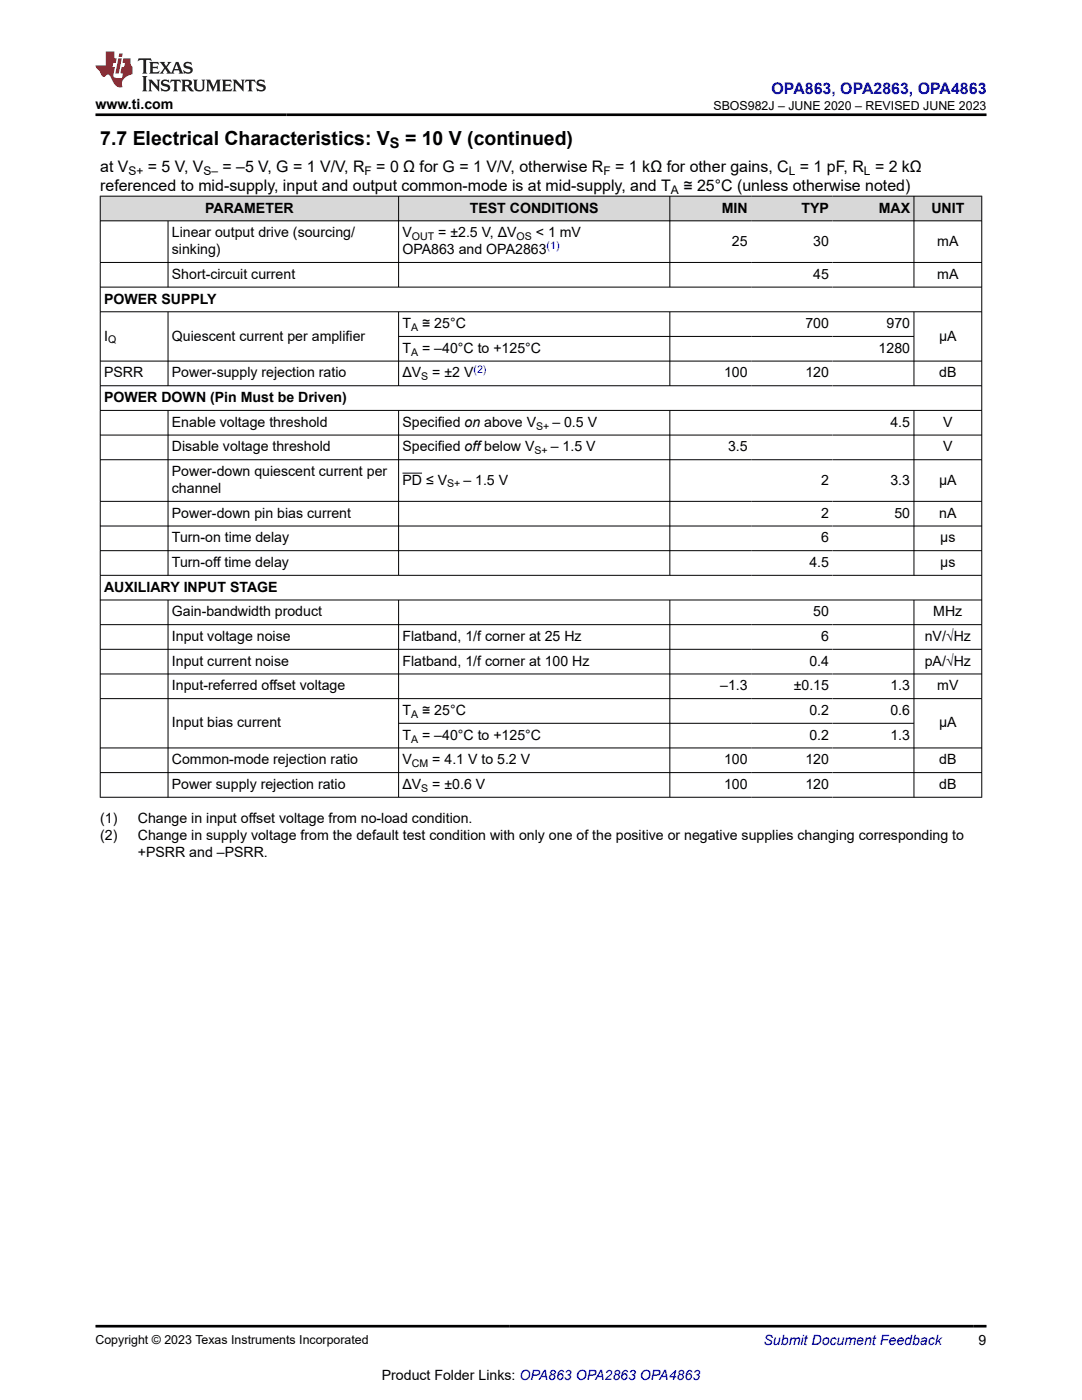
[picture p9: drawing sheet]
<svg xmlns="http://www.w3.org/2000/svg" width="216mm" height="279mm" viewBox="0 0 216 279" stroke-linecap="round" stroke-linejoin="round" font-family="sans-serif">
<defs><g id="words">
<g font-size="3.9">
<text x="20" y="28.8">7.7 Electrical Characteristics: V</text>
<text x="80.8" y="28.8">= 10 V (continued)</text>
</g>
<text font-size="3.2" fill="#00f" x="154" y="18.7">OPA863, OPA2863, OPA4863</text>
<g font-size="3.2">
<text x="20" y="34.3">at V</text>
<text x="29.5" y="34.3">= 5 V, V</text>
<text x="44.4" y="34.3">= –5 V, G = 1 V/V, R</text>
<text x="75.1" y="34.3">= 0 Ω for G = 1 V/V, otherwise R</text>
<text x="122.7" y="34.3">= 1 kΩ for other gains, C = 1 pF, R = 2 kΩ</text>
<text x="20" y="38.1">referenced to mid-supply, input and output common-mode is at mid-supply, and T</text>
<text x="136.4" y="38.1">≅ 25°C (unless otherwise noted)</text>
</g>
<text font-size="2.9" x="77.8" y="29.6">S</text>
<g font-size="2.8">
<text x="19.1" y="21.8">www.ti.com</text>
<text x="34.3" y="47.3">Linear output drive (sourcing/</text>
<text x="40.9" y="42.4">PARAMETER</text>
<text x="80.3" y="47.3">V</text>
<text x="87.4" y="47.3">= ±2.5 V, ΔV</text>
<text x="93.7" y="42.4">TEST CONDITIONS</text>
<text x="106.9" y="47.3">&lt; 1 mV</text>
<text x="144" y="42.4">MIN</text>
<text x="159.9" y="42.4">TYP</text>
<text x="175.3" y="42.4">MAX</text>
<text x="185.8" y="42.4">UNIT</text>
<text x="34.3" y="50.7">sinking)</text>
<text x="80.3" y="50.7">OPA863 and OPA2863</text>
<text x="146.1" y="49">25</text>
<text x="162.3" y="49">30</text>
<text x="187" y="49">mA</text>
<text x="34.3" y="55.7">Short-circuit current</text>
<text x="162.3" y="55.7">45</text>
<text x="187" y="55.7">mA</text>
<text x="20.8" y="60.6">POWER SUPPLY</text>
<text x="80.3" y="65.5">T</text>
<text x="84.2" y="65.5">≅ 25°C</text>
<text x="160.7" y="65.5">700</text>
<text x="176.9" y="65.5">970</text>
<text x="20.8" y="68">I</text>
<text x="34.3" y="68">Quiescent current per amplifier</text>
<text x="80.3" y="70.4">T</text>
<text x="84.2" y="70.4">= –40°C to +125°C</text>
<text x="175.3" y="70.4">1280</text>
<text x="187.4" y="68">µA</text>
<text x="20.8" y="75.3">PSRR</text>
<text x="34.3" y="75.3">Power-supply rejection ratio</text>
<text x="80.3" y="75.3">ΔV</text>
<text x="86.3" y="75.3">= ±2 V</text>
<text x="144.5" y="75.3">100</text>
<text x="160.7" y="75.3">120</text>
<text x="187.4" y="75.3">dB</text>
<text x="20.8" y="80.3">POWER DOWN (Pin Must be Driven)</text>
<text x="34.3" y="85.2">Enable voltage threshold</text>
<text x="80.3" y="85.2">Specified on above V</text>
<text x="110.2" y="85.2">– 0.5 V</text>
<text x="177.7" y="85.2">4.5</text>
<text x="188.2" y="85.2">V</text>
<text x="34.3" y="90.1">Disable voltage threshold</text>
<text x="34.3" y="95">Power-down quiescent current per</text>
<text x="80.3" y="90.1">Specified offbelow V</text>
<text x="109.9" y="90.1">– 1.5 V</text>
<text x="145.3" y="90.1">3.5</text>
<text x="188.2" y="90.1">V</text>
<text x="34.3" y="98.4">channel</text>
<text x="80.3" y="96.7">PD ≤ V</text>
<text x="92.5" y="96.7">– 1.5 V</text>
<text x="163.9" y="96.7">2</text>
<text x="177.7" y="96.7">3.3</text>
<text x="187.4" y="96.7">µA</text>
<text x="34.3" y="103.3">Power-down pin bias current</text>
<text x="163.9" y="103.3">2</text>
<text x="178.5" y="103.3">50</text>
<text x="187.4" y="103.3">nA</text>
<text x="34.3" y="108.3">Turn-on time delay</text>
<text x="34.3" y="113.2">Turn-off time delay</text>
<text x="161.5" y="113.2">4.5</text>
<text x="163.9" y="108.3">6</text>
<text x="187.6" y="108.3">µs</text>
<text x="187.6" y="113.2">µs</text>
<text x="20.8" y="118.1">AUXILIARY INPUT STAGE</text>
<text x="34.3" y="123">Gain-bandwidth product</text>
<text x="162.3" y="123">50</text>
<text x="186.2" y="123">MHz</text>
<text x="34.3" y="127.9">Input voltage noise</text>
<text x="80.3" y="127.9">Flatband, 1/f corner at 25 Hz</text>
<text x="163.9" y="127.9">6</text>
<text x="184.5" y="127.9">nV/√Hz</text>
<text x="34.3" y="132.9">Input current noise</text>
<text x="34.3" y="137.8">Input-referred offset voltage</text>
<text x="80.3" y="132.9">Flatband, 1/f corner at 100 Hz</text>
<text x="143.7" y="137.8">–1.3</text>
<text x="158.4" y="137.8">±0.15</text>
<text x="161.5" y="132.9">0.4</text>
<text x="177.7" y="137.8">1.3</text>
<text x="184.5" y="132.9">pA/√Hz</text>
<text x="187" y="137.8">mV</text>
<text x="80.3" y="142.7">T</text>
<text x="84.2" y="142.7">≅ 25°C</text>
<text x="161.5" y="142.7">0.2</text>
<text x="177.7" y="142.7">0.6</text>
<text x="34.3" y="145.2">Input bias current</text>
<text x="80.3" y="147.6">T</text>
<text x="84.2" y="147.6">= –40°C to +125°C</text>
<text x="161.5" y="147.6">0.2</text>
<text x="177.7" y="147.6">1.3</text>
<text x="187.4" y="145.2">µA</text>
<text x="34.3" y="152.5">Common-mode rejection ratio</text>
<text x="80.3" y="152.5">V</text>
<text x="86.3" y="152.5">= 4.1 V to 5.2 V</text>
<text x="144.5" y="152.5">100</text>
<text x="160.7" y="152.5">120</text>
<text x="187.4" y="152.5">dB</text>
<text x="34.3" y="157.5">Power supply rejection ratio</text>
<text x="80.3" y="157.5">ΔV</text>
<text x="86.3" y="157.5">= ±0.6 V</text>
<text x="144.5" y="157.5">100</text>
<text x="160.7" y="157.5">120</text>
<text x="187.4" y="157.5">dB</text>
<text x="20" y="164.3">(1)</text>
<text x="20" y="167.7">(2)</text>
<text x="27.5" y="164.3">Change in input offset voltage from no-load condition.</text>
<text x="27.5" y="167.7">Change in supply voltage from the default test condition with only one of the positive or negative supplies changing corresponding to</text>
<text x="27.5" y="171">+PSRR and –PSRR.</text>
<text x="195.3" y="268.5">9</text>
<text x="76.2" y="275.3">Product Folder Links: OPA863 OPA2863 OPA4863</text>
</g>
<text font-size="2.8" fill="#00f" x="152.4" y="268.5">Submit Document Feedback</text>
<g font-size="2.5">
<text x="142.4" y="21.9">SBOS982J – JUNE 2020 – REVISED JUNE 2023</text>
<text x="19.1" y="268.2">Copyright © 2023 Texas Instruments Incorporated</text>
</g>
<g font-size="2.4">
<text x="25.6" y="34.9">S+</text>
<text x="40.6" y="34.9">S–</text>
<text x="72.8" y="34.9">F</text>
<text x="120.4" y="34.9">F</text>
<text x="157.4" y="34.9">L</text>
<text x="172.4" y="34.9">L</text>
<text x="133.9" y="38.7">A</text>
</g>
<g font-size="2.1">
<text x="82.2" y="47.9">OUT</text>
<text x="103.1" y="47.9">OS</text>
<text x="21.6" y="68.5">Q</text>
<text x="82" y="66.1">A</text>
<text x="82" y="71">A</text>
<text x="84.1" y="75.9">S</text>
<text x="107" y="85.7">S+</text>
<text x="106.7" y="90.7">S+</text>
<text x="89.2" y="97.3">S+</text>
<text x="82" y="143.3">A</text>
<text x="82" y="148.2">A</text>
<text x="82.2" y="153.1">CM</text>
<text x="84.1" y="158">S</text>
</g>
<g font-size="2.1" fill="#00f">
<text x="109.1" y="49.8">(1)</text>
<text x="94.5" y="74.4">(2)</text>
</g>
</g></defs>
<g fill="#d8d8d8">
<path d="M20 39.1h175.9v5h-175.9z" fill-rule="evenodd"/>
<path d="M20.1 39.2h59.4v4.8h-59.4z" fill-rule="evenodd"/>
<path d="M79.6 39.2h54v4.8h-54z" fill-rule="evenodd"/>
<path d="M133.7 39.2h16.2v4.8h-16.2z" fill-rule="evenodd"/>
<path d="M149.9 39.2h16.2v4.8h-16.2z" fill-rule="evenodd"/>
<path d="M166.1 39.2h16.2v4.8h-16.2z" fill-rule="evenodd"/>
<path d="M182.4 39.2h13.4v4.8h-13.4z" fill-rule="evenodd"/>
</g>
<g fill="none" stroke="#000" stroke-width=".2">
<path d="M19.9 39.1h176.1M20 39.1v120.1M79.5 39.1v18.3M133.7 39.1v18.3M182.4 39.1v18.3M195.9 39.1v120.1M19.9 44.1h176.1M19.9 52.4h176.1M19.9 57.3h176.1M33.5 44.1v13.3M19.9 62.2h176.1M19.9 72.1h176.1"/>
<path d="M19.9 77h176.1M33.5 62.2v14.8M79.5 62.2v14.8M79.5 67.1h102.9M133.7 62.2v14.8M182.4 62.2v14.8M19.9 81.9h176.1M19.9 86.8h176.1M19.9 91.7h176.1M33.5 81.9v33M79.5 81.9v33M80.3 94.4h3.9"/>
<path d="M133.7 81.9v33M182.4 81.9v33M19.9 100.1h176.1M19.9 105h176.1M19.9 109.9h176.1M19.9 114.8h176.1M19.9 119.7h176.1M33.5 119.7v39.5M79.5 119.7v39.5M133.7 119.7v39.5M182.4 119.7v39.5M19.9 124.7h176.1"/>
<path d="M19.9 129.6h176.1M19.9 134.5h176.1M19.9 139.4h176.1M19.9 149.3h176.1M19.9 154.2h176.1M19.9 159.1h176.1M79.5 144.3h102.9"/>
</g>
<path d="M27.7 11.6l-.2 .6 .5-.2h.6v.1v2.2l-.2 .4h1l-.2-.4v-2.2v-.1h.5l.5 .2-.1-.6zM29.8 12.4l.2 .3v1.6l-.2 .4h1.9l.1-.6a1.08 1.08 0 0 1-1.3 .2v-.7h.6l.4 .2v-.7l-.4 .2h-.6v-.5l.2-.2a1 1 0 0 1 1 .3l-.1-.5zM31.8 12.4l1 1.1-1 1.2h.9l-.2-.2 .4-.8 .5 .8-.2 .2h1.6l-.2-.2 .1-.5h1l.1 .5-.1 .2h.9l-.2-.4-.8-1.9h-.5l-1 2.1-.8-1.1 .9-1h-.8l.2 .2-.5 .6-.3-.6 .1-.2zM35.2 12.8l.4 1h-.8zM36.8 12.5a.65 .65 0 0 0-.2 .7 .65 .65 0 0 0 .6 .5l.7 .1 .1 .3a.79 .79 0 0 1-.7 .4 .79 .79 0 0 1-.7-.5l.1 .7 .2-.1a.93 .93 0 0 0 1.1 0 .93 .93 0 0 0 .4-.9 1.46 1.46 0 0 0-1.2-.6l-.1-.3a1.09 1.09 0 0 1 1.2 .2l-.2-.6-.1 .1-.6-.2zM28.4 15.2l.2 .4v2.2l-.2 .4h1l-.2-.4v-2.2l.2-.4zM29.6 15.9l.2 .4v1.5l-.2 .4h.8l-.3-.4v-1.3l1.7 1.8v-2l.2-.4h-.8l.2 .2 .1 1.1-1.2-1.3zM32.3 16a.65 .65 0 0 0-.2 .8 .65 .65 0 0 0 .7 .4l.6 .2 .1 .2a.79 .79 0 0 1-.7 .4 .79 .79 0 0 1-.7-.5l.1 .7 .2-.1a.93 .93 0 0 0 1.1 .1 .93 .93 0 0 0 .4-1 1.46 1.46 0 0 0-1.2-.5l-.1-.4a1.09 1.09 0 0 1 1.2 .2l-.2-.6-.1 .1-.6-.1zM34.1 15.9l-.1 .6a.63 .63 0 0 1 .7-.3l.1 1.6-.3 .4h1l-.2-.4v-1.6a.66 .66 0 0 1 .8 .3l-.1-.6zM36.2 15.9l.2 .4v1.5l-.2 .4h.9l-.2-.2v-.7h.5l.1 .2a.79 .79 0 0 0 1.2 .6l-1-.9a.61 .61 0 0 0 .6-.6 .61 .61 0 0 0-.5-.7zM36.9 16.2h.2a.47 .47 0 0 1 .5 .1 .47 .47 0 0 1 .1 .5l-.2 .1-.6 .1zM38.5 15.9l.2 .2a2.27 2.27 0 0 0 .4 2 1.04 1.04 0 0 0 1.7-.7v-1.3l.2-.2h-.8l.2 .4v1.1a.6 .6 0 0 1-.6 .6 .6 .6 0 0 1-.6-.6v-1.1l.3-.4zM41.1 15.9l.2 .4v1.5l-.2 .4h.7l-.2-.4v-1.4l.9 1.9 .8-1.9v1.4l-.2 .4h1l-.3-.4v-1.5l.3-.4h-.8l-.7 1.5-.7-1.5zM44.3 15.9l.2 .4v1.5l-.2 .4h1.9l.1-.6a1.09 1.09 0 0 1-1.3 .2v-.7h.6l.4 .2v-.6l-.4 .2h-.6v-.6l.2-.1a1.01 1.01 0 0 1 1 .3l-.1-.6zM46.4 15.9l.3 .4v1.5l-.3 .4h.8l-.2-.4v-1.3l1.6 1.8v-2l.2-.4h-.7l.2 .2v1.1l-1.2-1.3zM49 15.9l-.1 .6a.63 .63 0 0 1 .8-.3v1.6l-.3 .4h1l-.2-.4v-1.6a.66 .66 0 0 1 .8 .3l-.1-.6zM51.4 16a.65 .65 0 0 0-.2 .8 .65 .65 0 0 0 .6 .4l.6 .2 .2 .2a.79 .79 0 0 1-.8 .4 .79 .79 0 0 1-.6-.5l.1 .7 .2-.1a.93 .93 0 0 0 1 .1 .93 .93 0 0 0 .5-1 1.46 1.46 0 0 0-1.3-.5l-.1-.4a1.09 1.09 0 0 1 1.3 .2l-.2-.6-.2 .1-.5-.1z" fill="#231f20"/>
<path d="M21.1 10.3v2.7h-2.1l.1 .4 .9 1a.95 .95 0 0 0 .9 .9 .59 .59 0 0 1 .6-.4 .59 .59 0 0 1 .5 .3l.4 .8a1.59 1.59 0 0 0 2.1 1.4 1.61 1.61 0 0 1 1-2.3l1-.3-.1-1.5a1.59 1.59 0 0 1-.4-1.7h-1.4l-.2 .9h.5l-.1 .9h-.5l-.2 .9v.3l.4 .1-.2 .9h-.6a.73 .73 0 0 1-1.1-.7l.3-1.5h-.5l.2-.9h.5l.2-.9h-.5v-1.3zM23.6 11.6l-.6 3.1h.7l.6-3.1zM23.8 10.7l-.1 .6h.7l.1-.6z" fill="#ed1c24"/>
<path d="M19.1 22.9h177.8M19.1 264.7h177.8" fill="none" stroke="#000" stroke-width=".53"/>
<use href="#words"/>
</svg>
